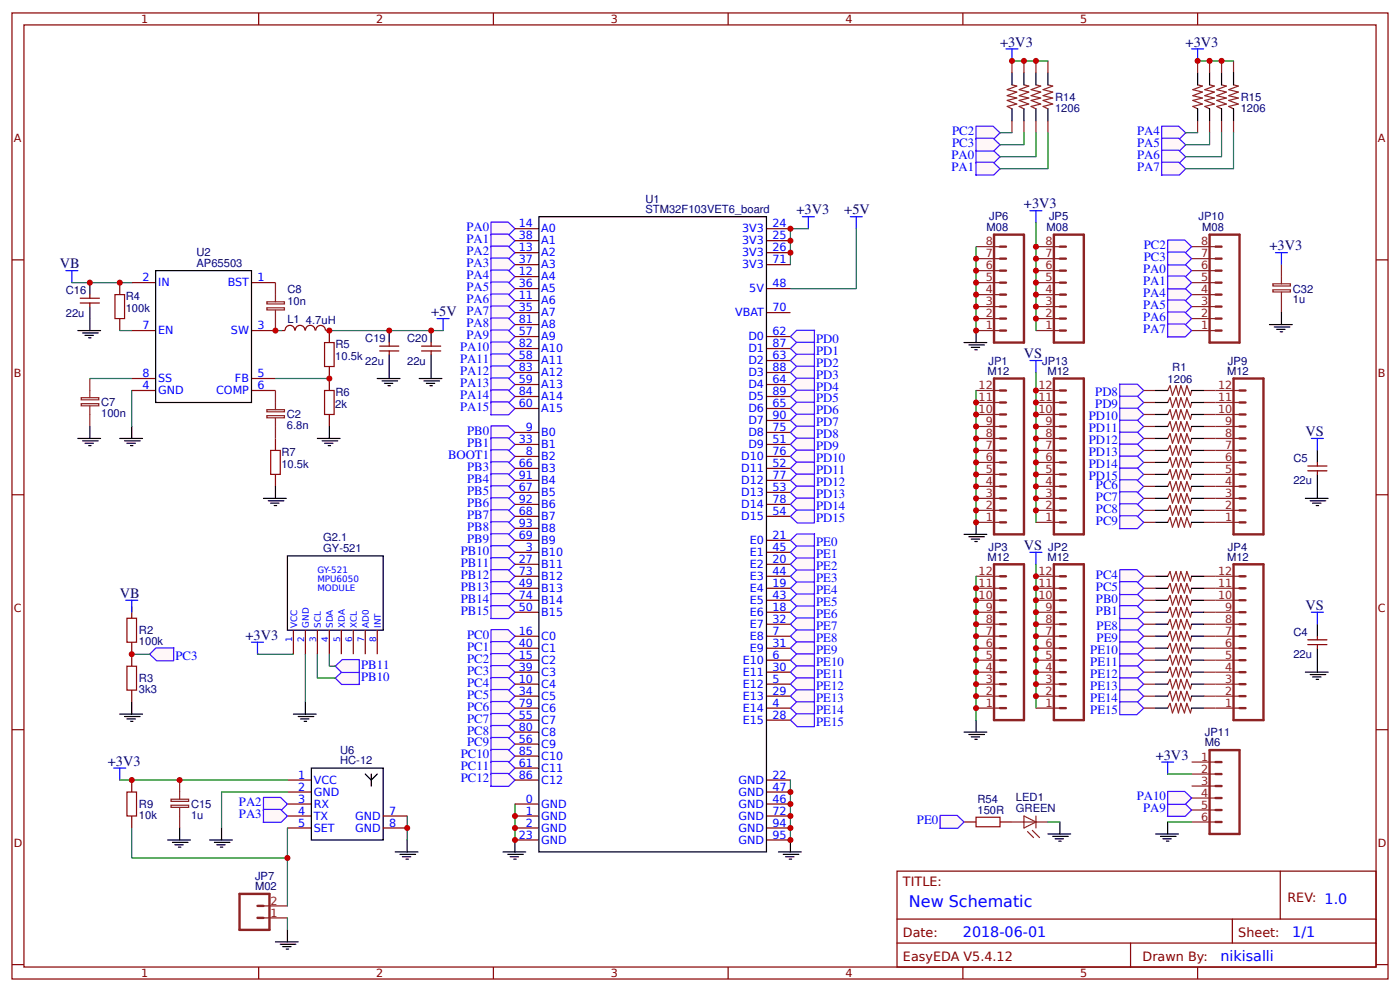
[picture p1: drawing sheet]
<svg xmlns="http://www.w3.org/2000/svg" width="309mm" height="219mm" viewBox="0 0 309 219" stroke-linecap="round" stroke-linejoin="round" font-family="sans-serif">
<defs><g id="words">
<text font-size="3.5" fill="#00f" x="200.8" y="200.2">New Schematic</text>
<g font-size="3.2" fill="#000080">
<text x="220.9" y="10.3">+3V3</text>
<text x="261.9" y="10.3">+3V3</text>
<text x="175.9" y="47.3">+3V3</text>
<text x="186.5" y="47.3">+5V</text>
<text x="226.2" y="46">+3V3</text>
<text x="13.2" y="59.2">VB</text>
<text x="280.5" y="55.2">+3V3</text>
<text x="95.2" y="69.8">+5V</text>
<text x="226.2" y="79.1">VS</text>
<text x="288.4" y="96.3">VS</text>
<text x="226.2" y="121.4">VS</text>
<text x="26.5" y="132">VB</text>
<text x="288.4" y="134.6">VS</text>
<text x="54.2" y="141.2">+3V3</text>
<text x="255.3" y="167.7">+3V3</text>
<text x="23.8" y="169">+3V3</text>
</g>
<g font-size="3.2" fill="#00f">
<text x="212.7" y="206.9">2018-06-01</text>
<text x="285.5" y="206.9">1/1</text>
<text x="269.6" y="212.1">nikisalli</text>
</g>
<g font-size="2.8" fill="#00f">
<text x="210.4" y="29.8">PC2</text>
<text x="251.2" y="29.8">PA4</text>
<text x="210.2" y="35.1">PA0</text>
<text x="210.4" y="32.5">PC3</text>
<text x="251.2" y="32.5">PA5</text>
<text x="251.2" y="35.1">PA6</text>
<text x="210.2" y="37.8">PA1</text>
<text x="251.2" y="37.8">PA7</text>
<text x="103.1" y="51">PA0</text>
<text x="103.1" y="53.7">PA1</text>
<text x="103.1" y="56.3">PA2</text>
<text x="103.1" y="58.9">PA3</text>
<text x="252.7" y="57.6">PC3</text>
<text x="252.7" y="55">PC2</text>
<text x="103.1" y="61.6">PA4</text>
<text x="103.1" y="64.2">PA5</text>
<text x="252.5" y="65.6">PA4</text>
<text x="252.5" y="60.3">PA0</text>
<text x="252.5" y="62.9">PA1</text>
<text x="103.1" y="66.9">PA6</text>
<text x="103.1" y="69.5">PA7</text>
<text x="252.5" y="68.2">PA5</text>
<text x="252.5" y="70.9">PA6</text>
<text x="101.6" y="77.5">PA10</text>
<text x="103.1" y="72.2">PA8</text>
<text x="103.1" y="74.8">PA9</text>
<text x="180.3" y="75.6">PD0</text>
<text x="252.5" y="73.5">PA7</text>
<text x="101.6" y="80.1">PA11</text>
<text x="101.6" y="82.8">PA12</text>
<text x="180.3" y="78.3">PD1</text>
<text x="180.3" y="80.9">PD2</text>
<text x="180.3" y="83.6">PD3</text>
<text x="101.6" y="85.4">PA13</text>
<text x="101.6" y="88.1">PA14</text>
<text x="180.3" y="86.2">PD4</text>
<text x="180.3" y="88.8">PD5</text>
<text x="242" y="87.5">PD8</text>
<text x="101.6" y="90.7">PA15</text>
<text x="103.2" y="96">PB0</text>
<text x="180.3" y="91.5">PD6</text>
<text x="180.3" y="94.1">PD7</text>
<text x="240.6" y="92.8">PD10</text>
<text x="240.6" y="95.5">PD11</text>
<text x="242" y="90.2">PD9</text>
<text x="99" y="101.3">BOOT1</text>
<text x="103.2" y="98.6">PB1</text>
<text x="180.3" y="96.8">PD8</text>
<text x="180.3" y="99.4">PD9</text>
<text x="240.6" y="98.1">PD12</text>
<text x="240.6" y="100.8">PD13</text>
<text x="103.2" y="103.9">PB3</text>
<text x="103.2" y="106.6">PB4</text>
<text x="180.3" y="102.1">PD10</text>
<text x="180.3" y="104.7">PD11</text>
<text x="180.3" y="107.4">PD12</text>
<text x="240.6" y="103.4">PD14</text>
<text x="240.6" y="106">PD15</text>
<text x="242.1" y="107.9">PC6</text>
<text x="103.2" y="109.2">PB5</text>
<text x="103.2" y="111.9">PB6</text>
<text x="180.3" y="110">PD13</text>
<text x="180.3" y="112.7">PD14</text>
<text x="242.1" y="110.5">PC7</text>
<text x="242.1" y="113.2">PC8</text>
<text x="103.2" y="114.5">PB7</text>
<text x="103.2" y="117.2">PB8</text>
<text x="103.2" y="119.8">PB9</text>
<text x="180.3" y="115.3">PD15</text>
<text x="242.1" y="115.8">PC9</text>
<text x="101.8" y="122.4">PB10</text>
<text x="101.8" y="125.1">PB11</text>
<text x="180.3" y="120.6">PE0</text>
<text x="180.3" y="123.2">PE1</text>
<text x="180.3" y="125.9">PE2</text>
<text x="101.8" y="127.7">PB12</text>
<text x="101.8" y="130.4">PB13</text>
<text x="180.3" y="128.5">PE3</text>
<text x="180.3" y="131.2">PE4</text>
<text x="242.1" y="127.7">PC4</text>
<text x="242.1" y="130.4">PC5</text>
<text x="101.8" y="133">PB14</text>
<text x="101.8" y="135.7">PB15</text>
<text x="180.3" y="133.8">PE5</text>
<text x="180.3" y="136.5">PE6</text>
<text x="242.1" y="133">PB0</text>
<text x="242.1" y="135.7">PB1</text>
<text x="103.2" y="141">PC0</text>
<text x="103.2" y="143.6">PC1</text>
<text x="180.3" y="139.1">PE7</text>
<text x="180.3" y="141.8">PE8</text>
<text x="242.3" y="139.1">PE8</text>
<text x="242.3" y="141.8">PE9</text>
<text x="38.8" y="145.7">PC3</text>
<text x="79.8" y="147.6">PB11</text>
<text x="103.2" y="148.9">PC3</text>
<text x="103.2" y="146.3">PC2</text>
<text x="180.3" y="144.4">PE9</text>
<text x="180.3" y="147.1">PE10</text>
<text x="180.3" y="149.7">PE11</text>
<text x="240.9" y="144.4">PE10</text>
<text x="240.9" y="147.1">PE11</text>
<text x="240.9" y="149.7">PE12</text>
<text x="79.8" y="150.2">PB10</text>
<text x="103.2" y="151.6">PC4</text>
<text x="103.2" y="154.2">PC5</text>
<text x="180.3" y="152.3">PE12</text>
<text x="180.3" y="155">PE13</text>
<text x="240.9" y="152.3">PE13</text>
<text x="240.9" y="155">PE14</text>
<text x="103.2" y="156.8">PC6</text>
<text x="103.2" y="159.5">PC7</text>
<text x="180.3" y="157.6">PE14</text>
<text x="180.3" y="160.3">PE15</text>
<text x="240.9" y="157.6">PE15</text>
<text x="101.8" y="167.4">PC10</text>
<text x="103.2" y="162.1">PC8</text>
<text x="103.2" y="164.8">PC9</text>
<text x="101.8" y="170.1">PC11</text>
<text x="101.8" y="172.7">PC12</text>
<text x="52.8" y="178">PA2</text>
<text x="251.1" y="176.7">PA10</text>
<text x="252.5" y="179.3">PA9</text>
<text x="52.8" y="180.7">PA3</text>
<text x="202.6" y="182">PE0</text>
</g>
<g font-size="2.8" fill="#800">
<text x="199.5" y="195.5">TITLE:</text>
<text x="284.4" y="199.2">REV: 1.0</text>
<text x="199.5" y="206.9">Date:</text>
<text x="273.6" y="206.9">Sheet:</text>
<text x="199.5" y="212.1">EasyEDA V5.4.12</text>
<text x="252.4" y="212.1">Drawn By:</text>
</g>
<g font-size="2.5" fill="#800">
<text x="31.2" y="5.1">1</text>
<text x="83.1" y="5.1">2</text>
<text x="134.9" y="5.1">3</text>
<text x="186.8" y="5.1">4</text>
<text x="238.7" y="5.1">5</text>
<text x="3" y="31.4">A</text>
<text x="304.4" y="31.4">A</text>
<text x="3" y="83.3">B</text>
<text x="304.4" y="83.3">B</text>
<text x="3" y="135.1">C</text>
<text x="304.4" y="135.1">C</text>
<text x="3" y="187">D</text>
<text x="304.4" y="187">D</text>
<text x="31.2" y="215.7">1</text>
<text x="83.1" y="215.7">2</text>
<text x="134.9" y="215.7">3</text>
<text x="186.8" y="215.7">4</text>
<text x="238.7" y="215.7">5</text>
</g>
<g font-size="2.5" fill="#000080">
<text x="233.1" y="22.2">R14</text>
<text x="274.1" y="22.2">R15</text>
<text x="233.1" y="24.6">1206</text>
<text x="274.1" y="24.6">1206</text>
<text x="142.6" y="47">STM32F103VET6_board</text>
<text x="142.6" y="44.8">U1</text>
<text x="218" y="51">M08</text>
<text x="218.5" y="48.6">JP6</text>
<text x="231.2" y="51">M08</text>
<text x="231.8" y="48.6">JP5</text>
<text x="264.8" y="48.6">JP10</text>
<text x="265.6" y="51">M08</text>
<text x="43.4" y="58.9">AP65503</text>
<text x="43.4" y="56.6">U2</text>
<text x="14.6" y="64.9">C16</text>
<text x="63.5" y="64.6">C8</text>
<text x="285.6" y="64.6">C32</text>
<text x="14.6" y="69.9">22u</text>
<text x="27.8" y="68.9">100k</text>
<text x="27.8" y="66.2">R4</text>
<text x="63.5" y="71.3">L1</text>
<text x="63.5" y="67.3">10n</text>
<text x="67.6" y="71.5">4.7uH</text>
<text x="285.6" y="67">1u</text>
<text x="74.1" y="76.8">R5</text>
<text x="80.7" y="75.5">C19</text>
<text x="90" y="75.5">C20</text>
<text x="74.1" y="79.5">10.5k</text>
<text x="80.7" y="80.5">22u</text>
<text x="90" y="80.5">22u</text>
<text x="218.2" y="82.8">M12</text>
<text x="218.4" y="80.6">JP1</text>
<text x="230.2" y="80.6">JP13</text>
<text x="231.4" y="82.8">M12</text>
<text x="259" y="82">R1</text>
<text x="271.1" y="82.8">M12</text>
<text x="271.3" y="80.6">JP9</text>
<text x="22.4" y="89.7">C7</text>
<text x="74.1" y="87.4">R6</text>
<text x="258" y="84.5">1206</text>
<text x="22.4" y="92.1">100n</text>
<text x="63.4" y="94.7">6.8n</text>
<text x="63.4" y="92.4">C2</text>
<text x="74.1" y="90">2k</text>
<text x="62.2" y="100.6">R7</text>
<text x="285.8" y="102">C5</text>
<text x="62.2" y="103.3">10.5k</text>
<text x="285.8" y="107">22u</text>
<text x="71.4" y="119.5">G2.1</text>
<text x="71.4" y="121.9">GY-521</text>
<text x="218.2" y="123.8">M12</text>
<text x="218.4" y="121.6">JP3</text>
<text x="231.4" y="123.8">M12</text>
<text x="231.6" y="121.6">JP2</text>
<text x="271.1" y="123.8">M12</text>
<text x="271.3" y="121.6">JP4</text>
<text x="30.7" y="142.4">100k</text>
<text x="30.7" y="140">R2</text>
<text x="285.8" y="140.3">C4</text>
<text x="285.8" y="145.3">22u</text>
<text x="30.7" y="153">3k3</text>
<text x="30.7" y="150.6">R3</text>
<text x="75.2" y="166.3">U6</text>
<text x="266.2" y="164.8">M6</text>
<text x="266.2" y="162.4">JP11</text>
<text x="75.1" y="168.7">HC-12</text>
<text x="30.7" y="178.3">R9</text>
<text x="42.2" y="178.3">C15</text>
<text x="215.9" y="179.6">150R</text>
<text x="216" y="177.2">R54</text>
<text x="224.5" y="179.3">GREEN</text>
<text x="224.5" y="176.9">LED1</text>
<text x="30.7" y="180.7">10k</text>
<text x="42.2" y="180.7">1u</text>
<text x="56.3" y="196.5">M02</text>
<text x="56.3" y="194.2">JP7</text>
</g>
<g font-size="2.5" fill="#00f">
<text x="114.6" y="52.9">38</text>
<text x="114.6" y="50.2">14</text>
<text x="119.6" y="53.9">A1</text>
<text x="119.6" y="51.3">A0</text>
<text x="164" y="51.3">3V3</text>
<text x="164" y="53.9">3V3</text>
<text x="170.7" y="50.2">24</text>
<text x="170.7" y="52.9">25</text>
<text x="114.6" y="58.2">37</text>
<text x="114.6" y="55.5">13</text>
<text x="119.6" y="59.2">A3</text>
<text x="119.6" y="56.6">A2</text>
<text x="164" y="56.6">3V3</text>
<text x="164" y="59.2">3V3</text>
<text x="170.7" y="55.5">26</text>
<text x="170.7" y="58.2">71</text>
<text x="31.5" y="62.1">2</text>
<text x="34.9" y="63.2">IN</text>
<text x="50.3" y="63.2">BST</text>
<text x="56.9" y="62.1">1</text>
<text x="114.6" y="63.4">36</text>
<text x="114.6" y="60.8">12</text>
<text x="119.6" y="64.5">A5</text>
<text x="119.6" y="61.9">A4</text>
<text x="165.5" y="64.5">5V</text>
<text x="170.7" y="63.4">48</text>
<text x="114.6" y="71.4">81</text>
<text x="114.6" y="68.7">35</text>
<text x="114.6" y="66.1">11</text>
<text x="119.6" y="69.8">A7</text>
<text x="119.6" y="67.2">A6</text>
<text x="162.4" y="69.8">VBAT</text>
<text x="170.7" y="68.7">70</text>
<text x="31.5" y="72.7">7</text>
<text x="34.9" y="73.8">EN</text>
<text x="51" y="73.8">SW</text>
<text x="56.9" y="72.7">3</text>
<text x="114.6" y="76.7">82</text>
<text x="114.6" y="74">57</text>
<text x="119.6" y="77.7">A10</text>
<text x="119.6" y="75.1">A9</text>
<text x="119.6" y="72.4">A8</text>
<text x="165.3" y="77.7">D1</text>
<text x="165.3" y="75.1">D0</text>
<text x="170.7" y="76.7">87</text>
<text x="170.7" y="74">62</text>
<text x="31.5" y="83.3">8</text>
<text x="56.9" y="83.3">5</text>
<text x="114.6" y="82">83</text>
<text x="114.6" y="79.3">58</text>
<text x="119.6" y="83">A12</text>
<text x="119.6" y="80.4">A11</text>
<text x="165.3" y="83">D3</text>
<text x="165.3" y="80.4">D2</text>
<text x="170.7" y="82">88</text>
<text x="170.7" y="79.3">63</text>
<text x="31.5" y="85.9">4</text>
<text x="34.9" y="87">GND</text>
<text x="34.9" y="84.3">SS</text>
<text x="47.7" y="87">COMP</text>
<text x="51.9" y="84.3">FB</text>
<text x="56.9" y="85.9">6</text>
<text x="114.6" y="89.9">60</text>
<text x="114.6" y="87.3">84</text>
<text x="114.6" y="84.6">59</text>
<text x="119.6" y="88.3">A14</text>
<text x="119.6" y="85.7">A13</text>
<text x="165.3" y="88.3">D5</text>
<text x="165.3" y="85.7">D4</text>
<text x="170.7" y="89.9">65</text>
<text x="170.7" y="87.3">89</text>
<text x="170.7" y="84.6">64</text>
<text x="116.2" y="95.2">9</text>
<text x="119.6" y="91">A15</text>
<text x="165.3" y="93.6">D7</text>
<text x="165.3" y="91">D6</text>
<text x="170.7" y="95.2">75</text>
<text x="170.7" y="92.6">90</text>
<text x="114.6" y="97.8">33</text>
<text x="116.2" y="100.5">8</text>
<text x="119.6" y="101.5">B2</text>
<text x="119.6" y="98.9">B1</text>
<text x="119.6" y="96.3">B0</text>
<text x="163.8" y="101.5">D10</text>
<text x="165.3" y="98.9">D9</text>
<text x="165.3" y="96.3">D8</text>
<text x="170.7" y="100.5">76</text>
<text x="170.7" y="97.8">51</text>
<text x="114.6" y="105.8">91</text>
<text x="114.6" y="103.1">66</text>
<text x="119.6" y="106.8">B4</text>
<text x="119.6" y="104.2">B3</text>
<text x="163.8" y="106.8">D12</text>
<text x="163.8" y="104.2">D11</text>
<text x="170.7" y="105.8">77</text>
<text x="170.7" y="103.1">52</text>
<text x="114.6" y="113.7">68</text>
<text x="114.6" y="111.1">92</text>
<text x="114.6" y="108.4">67</text>
<text x="119.6" y="112.1">B6</text>
<text x="119.6" y="109.5">B5</text>
<text x="163.8" y="112.1">D14</text>
<text x="163.8" y="109.5">D13</text>
<text x="170.7" y="113.7">54</text>
<text x="170.7" y="111.1">78</text>
<text x="170.7" y="108.4">53</text>
<text x="114.6" y="119">69</text>
<text x="114.6" y="116.4">93</text>
<text x="119.6" y="117.4">B8</text>
<text x="119.6" y="114.8">B7</text>
<text x="163.8" y="114.8">D15</text>
<text x="170.7" y="119">21</text>
<text x="114.6" y="124.3">27</text>
<text x="116.2" y="121.7">3</text>
<text x="119.6" y="125.4">B11</text>
<text x="119.6" y="122.7">B10</text>
<text x="119.6" y="120.1">B9</text>
<text x="165.7" y="125.4">E2</text>
<text x="165.7" y="122.7">E1</text>
<text x="165.7" y="120.1">E0</text>
<text x="170.7" y="124.3">20</text>
<text x="170.7" y="121.7">45</text>
<text x="114.6" y="129.6">49</text>
<text x="114.6" y="126.9">73</text>
<text x="119.6" y="130.7">B13</text>
<text x="119.6" y="128">B12</text>
<text x="165.7" y="130.7">E4</text>
<text x="165.7" y="128">E3</text>
<text x="170.7" y="129.6">19</text>
<text x="170.7" y="126.9">44</text>
<text x="114.6" y="134.9">50</text>
<text x="114.6" y="132.2">74</text>
<text x="119.6" y="135.9">B15</text>
<text x="119.6" y="133.3">B14</text>
<text x="165.7" y="135.9">E6</text>
<text x="165.7" y="133.3">E5</text>
<text x="170.7" y="137.5">32</text>
<text x="170.7" y="134.9">18</text>
<text x="170.7" y="132.2">43</text>
<text x="114.6" y="142.8">40</text>
<text x="114.6" y="140.2">16</text>
<text x="119.6" y="143.9">C1</text>
<text x="119.6" y="141.2">C0</text>
<text x="165.7" y="143.9">E9</text>
<text x="165.7" y="141.2">E8</text>
<text x="165.7" y="138.6">E7</text>
<text x="170.7" y="142.8">31</text>
<text x="170.7" y="140.2">7</text>
<text x="114.6" y="148.1">39</text>
<text x="114.6" y="145.5">15</text>
<text x="119.6" y="149.2">C3</text>
<text x="119.6" y="146.5">C2</text>
<text x="164.1" y="146.5">E10</text>
<text x="164.1" y="149.2">E11</text>
<text x="170.7" y="145.5">6</text>
<text x="170.7" y="148.1">30</text>
<text x="114.6" y="153.4">34</text>
<text x="114.6" y="150.8">10</text>
<text x="119.6" y="154.5">C5</text>
<text x="119.6" y="151.8">C4</text>
<text x="164.1" y="154.5">E13</text>
<text x="164.1" y="151.8">E12</text>
<text x="170.7" y="153.4">29</text>
<text x="170.7" y="150.8">5</text>
<text x="114.6" y="161.3">80</text>
<text x="114.6" y="158.7">55</text>
<text x="114.6" y="156.1">79</text>
<text x="119.6" y="159.8">C7</text>
<text x="119.6" y="157.1">C6</text>
<text x="164.1" y="159.8">E15</text>
<text x="164.1" y="157.1">E14</text>
<text x="170.7" y="158.7">28</text>
<text x="170.7" y="156.1">4</text>
<text x="114.6" y="166.6">85</text>
<text x="114.6" y="164">56</text>
<text x="119.6" y="167.7">C10</text>
<text x="119.6" y="165">C9</text>
<text x="119.6" y="162.4">C8</text>
<text x="65.9" y="171.9">1</text>
<text x="69.3" y="173">VCC</text>
<text x="114.6" y="171.9">86</text>
<text x="114.6" y="169.3">61</text>
<text x="119.6" y="173">C12</text>
<text x="119.6" y="170.3">C11</text>
<text x="163.1" y="173">GND</text>
<text x="170.7" y="171.9">22</text>
<text x="65.9" y="174.6">2</text>
<text x="65.9" y="177.2">3</text>
<text x="65.9" y="179.9">4</text>
<text x="69.3" y="175.6">GND</text>
<text x="69.3" y="178.3">RX</text>
<text x="86" y="179.9">7</text>
<text x="116.2" y="179.9">1</text>
<text x="116.2" y="177.2">0</text>
<text x="119.6" y="178.3">GND</text>
<text x="163.1" y="178.3">GND</text>
<text x="163.1" y="175.6">GND</text>
<text x="170.7" y="179.9">72</text>
<text x="170.7" y="177.2">46</text>
<text x="170.7" y="174.6">47</text>
<text x="65.9" y="182.5">5</text>
<text x="69.3" y="180.9">TX</text>
<text x="69.3" y="183.6">SET</text>
<text x="78.5" y="180.9">GND</text>
<text x="78.5" y="183.6">GND</text>
<text x="86" y="182.5">8</text>
<text x="114.6" y="185.2">23</text>
<text x="116.2" y="182.5">2</text>
<text x="119.6" y="183.6">GND</text>
<text x="119.6" y="180.9">GND</text>
<text x="163.1" y="183.6">GND</text>
<text x="163.1" y="180.9">GND</text>
<text x="170.7" y="185.2">95</text>
<text x="170.7" y="182.5">94</text>
<text x="119.6" y="186.2">GND</text>
<text x="163.1" y="186.2">GND</text>
</g>
<g font-size="2.5" fill="#8d2323">
<text x="217.8" y="59.5">6</text>
<text x="217.8" y="56.8">7</text>
<text x="217.8" y="54.2">8</text>
<text x="231" y="59.5">6</text>
<text x="231" y="56.8">7</text>
<text x="231" y="54.2">8</text>
<text x="265.4" y="59.5">6</text>
<text x="265.4" y="56.8">7</text>
<text x="265.4" y="54.2">8</text>
<text x="217.8" y="64.8">4</text>
<text x="217.8" y="62.1">5</text>
<text x="231" y="64.8">4</text>
<text x="231" y="62.1">5</text>
<text x="265.4" y="64.8">4</text>
<text x="265.4" y="62.1">5</text>
<text x="217.8" y="70.1">2</text>
<text x="217.8" y="67.4">3</text>
<text x="231" y="70.1">2</text>
<text x="231" y="67.4">3</text>
<text x="265.4" y="70.1">2</text>
<text x="265.4" y="67.4">3</text>
<text x="217.8" y="72.7">1</text>
<text x="231" y="72.7">1</text>
<text x="265.4" y="72.7">1</text>
<text x="216.2" y="88.6">11</text>
<text x="216.2" y="85.9">12</text>
<text x="229.4" y="88.6">11</text>
<text x="229.4" y="85.9">12</text>
<text x="269.1" y="88.6">11</text>
<text x="269.1" y="85.9">12</text>
<text x="216.2" y="91.2">10</text>
<text x="217.8" y="93.9">9</text>
<text x="229.4" y="91.2">10</text>
<text x="231" y="93.9">9</text>
<text x="269.1" y="91.2">10</text>
<text x="270.7" y="93.9">9</text>
<text x="217.8" y="101.8">6</text>
<text x="217.8" y="99.2">7</text>
<text x="217.8" y="96.5">8</text>
<text x="231" y="101.8">6</text>
<text x="231" y="99.2">7</text>
<text x="231" y="96.5">8</text>
<text x="270.7" y="101.8">6</text>
<text x="270.7" y="99.2">7</text>
<text x="270.7" y="96.5">8</text>
<text x="217.8" y="107.1">4</text>
<text x="217.8" y="104.5">5</text>
<text x="231" y="107.1">4</text>
<text x="231" y="104.5">5</text>
<text x="270.7" y="107.1">4</text>
<text x="270.7" y="104.5">5</text>
<text x="217.8" y="112.4">2</text>
<text x="217.8" y="109.7">3</text>
<text x="231" y="112.4">2</text>
<text x="231" y="109.7">3</text>
<text x="270.7" y="112.4">2</text>
<text x="270.7" y="109.7">3</text>
<text x="217.8" y="115">1</text>
<text x="231" y="115">1</text>
<text x="270.7" y="115">1</text>
<text x="216.2" y="129.6">11</text>
<text x="216.2" y="126.9">12</text>
<text x="229.4" y="129.6">11</text>
<text x="229.4" y="126.9">12</text>
<text x="269.1" y="129.6">11</text>
<text x="269.1" y="126.9">12</text>
<text x="216.2" y="132.2">10</text>
<text x="217.8" y="137.5">8</text>
<text x="217.8" y="134.9">9</text>
<text x="229.4" y="132.2">10</text>
<text x="231" y="137.5">8</text>
<text x="231" y="134.9">9</text>
<text x="269.1" y="132.2">10</text>
<text x="270.7" y="137.5">8</text>
<text x="270.7" y="134.9">9</text>
<text x="217.8" y="142.8">6</text>
<text x="217.8" y="140.2">7</text>
<text x="231" y="142.8">6</text>
<text x="231" y="140.2">7</text>
<text x="270.7" y="142.8">6</text>
<text x="270.7" y="140.2">7</text>
<text x="217.8" y="148.1">4</text>
<text x="217.8" y="145.5">5</text>
<text x="231" y="148.1">4</text>
<text x="231" y="145.5">5</text>
<text x="270.7" y="148.1">4</text>
<text x="270.7" y="145.5">5</text>
<text x="217.8" y="153.4">2</text>
<text x="217.8" y="150.8">3</text>
<text x="231" y="153.4">2</text>
<text x="231" y="150.8">3</text>
<text x="270.7" y="153.4">2</text>
<text x="270.7" y="150.8">3</text>
<text x="217.8" y="156.1">1</text>
<text x="231" y="156.1">1</text>
<text x="270.7" y="156.1">1</text>
<text x="265.4" y="168">1</text>
<text x="265.4" y="170.6">2</text>
<text x="265.4" y="173.2">3</text>
<text x="265.4" y="175.9">4</text>
<text x="265.4" y="178.5">5</text>
<text x="265.4" y="181.2">6</text>
<text x="59.8" y="202.4">1</text>
<text x="59.8" y="199.7">2</text>
</g>
<g font-size="1.9" fill="#00f">
<text x="70.1" y="126.5">GY-521</text>
<text x="70.1" y="128.5">MPU6050</text>
<text x="70.1" y="130.4">MODULE</text>
<text x="64.6" y="141.7" transform="rotate(-90 64.6 141.7)">1</text>
<text x="65.6" y="138.6" transform="rotate(-90 65.6 138.6)">VCC</text>
<text x="67.2" y="141.7" transform="rotate(-90 67.2 141.7)">2</text>
<text x="68.3" y="138.6" transform="rotate(-90 68.3 138.6)">GND</text>
<text x="69.8" y="141.7" transform="rotate(-90 69.8 141.7)">3</text>
<text x="70.9" y="138.6" transform="rotate(-90 70.9 138.6)">SCL</text>
<text x="72.5" y="141.7" transform="rotate(-90 72.5 141.7)">4</text>
<text x="73.6" y="138.6" transform="rotate(-90 73.6 138.6)">SDA</text>
<text x="75.1" y="141.7" transform="rotate(-90 75.1 141.7)">5</text>
<text x="76.2" y="138.6" transform="rotate(-90 76.2 138.6)">XDA</text>
<text x="77.8" y="141.7" transform="rotate(-90 77.8 141.7)">6</text>
<text x="78.8" y="138.6" transform="rotate(-90 78.8 138.6)">XCL</text>
<text x="80.4" y="141.7" transform="rotate(-90 80.4 141.7)">7</text>
<text x="81.5" y="138.6" transform="rotate(-90 81.5 138.6)">AD0</text>
<text x="83.1" y="141.7" transform="rotate(-90 83.1 141.7)">8</text>
<text x="84.1" y="138.6" transform="rotate(-90 84.1 138.6)">INT</text>
</g>
</g></defs>
<g fill="none" stroke="#800" stroke-width=".26">
<path d="M2.6 2.9h304.1v213.2h-304.1zM5.3 5.5h298.7v208h-298.7zM57.1 2.9v2.6M109 2.9v2.6M160.9 2.9v2.6M212.7 2.9v2.6M264.6 2.9v2.6M2.6 57.4h2.7M304 57.4h2.7M2.6 109.2h2.7M304 109.2h2.7M2.6 161.1h2.7"/>
<path d="M304 161.1h2.7M198.2 192.3h105.8v21.2h-105.8zM282.8 192.3v10.6M2.6 212.9h2.7M57.1 213.5v2.6M109 213.5v2.6M160.9 213.5v2.6M198.2 202.9h105.8M198.2 208.2h105.8M212.7 213.5v2.6M249.8 208.2v5.3M264.6 213.5v2.6"/>
<path d="M272.3 202.9v5.3M304 212.9h2.7"/>
</g>
<path d="M111.1 188.1h5.1M112.2 188.6h3.4M112.7 189.1h1.9M113.5 189.7h.5M113.8 185.4v2.7M172 188.1h5M173 188.6h3.5M173.6 189.1h1.8M174.4 189.7h.5M174.6 185.4v2.7" fill="none" stroke="#000" stroke-width=".26"/>
<path d="M189.2 50.5v13.2h-14.6M113.8 177.5v7.9M174.6 172.2v13.2" fill="none" stroke="#080" stroke-width=".26"/>
<path d="M187.9 47.8h2.6M189.2 47.8v2.7" fill="none" stroke="#00f" stroke-width=".26"/>
<g fill="#fff7f8" stroke="#430aff" stroke-width=".26">
<path d="M108.5 49h3.7l1.6 1.5-1.4 1.4h-4z"/>
<path d="M108.5 51.7h3.7l1.6 1.4-1.4 1.4h-4z"/>
<path d="M108.5 54.3h3.7l1.6 1.5-1.4 1.4h-4z"/>
<path d="M108.5 57h3.7l1.6 1.4-1.4 1.4h-4z"/>
<path d="M108.5 59.6h3.7l1.6 1.5-1.4 1.4h-4z"/>
<path d="M108.5 62.3h3.7l1.6 1.4-1.4 1.4h-4z"/>
<path d="M108.5 64.9h3.7l1.6 1.5-1.4 1.3h-4z"/>
<path d="M108.5 67.5h3.7l1.6 1.5-1.4 1.4h-4z"/>
<path d="M108.5 70.2h3.7l1.6 1.4-1.4 1.4h-4z"/>
<path d="M108.5 72.8h3.7l1.6 1.5-1.4 1.4h-4z"/>
<path d="M108.5 75.5h3.7l1.6 1.4-1.4 1.4h-4z"/>
<path d="M108.5 78.1h3.7l1.6 1.5-1.4 1.4h-4z"/>
<path d="M108.5 80.8h3.7l1.6 1.4-1.4 1.4h-4z"/>
<path d="M108.5 83.4h3.7l1.6 1.5-1.4 1.4h-4z"/>
<path d="M108.5 86.1h3.7l1.6 1.4-1.4 1.4h-4z"/>
<path d="M108.5 88.7h3.7l1.6 1.5-1.4 1.4h-4z"/>
<path d="M108.5 139h3.7l1.6 1.4-1.4 1.4h-4z"/>
<path d="M108.5 141.6h3.7l1.6 1.5-1.4 1.4h-4z"/>
<path d="M108.5 144.3h3.7l1.6 1.4-1.4 1.4h-4z"/>
<path d="M108.5 146.9h3.7l1.6 1.5-1.4 1.4h-4z"/>
<path d="M108.5 149.6h3.7l1.6 1.4-1.4 1.4h-4z"/>
<path d="M108.5 152.2h3.7l1.6 1.5-1.4 1.4h-4z"/>
<path d="M108.5 154.9h3.7l1.6 1.4-1.4 1.4h-4z"/>
<path d="M108.5 157.5h3.7l1.6 1.5-1.4 1.4h-4z"/>
<path d="M108.5 160.2h3.7l1.6 1.4-1.4 1.4h-4z"/>
<path d="M108.5 162.8h3.7l1.6 1.5-1.4 1.3h-4z"/>
<path d="M108.5 165.4h3.7l1.6 1.5-1.4 1.4h-4z"/>
<path d="M108.5 168.1h3.7l1.6 1.4-1.4 1.4h-4z"/>
<path d="M108.5 170.7h3.7l1.6 1.5-1.4 1.4h-4z"/>
<path d="M108.5 94h3.7l1.6 1.5-1.4 1.4h-4z"/>
<path d="M108.5 96.7h3.7l1.6 1.4-1.4 1.4h-4z"/>
<path d="M108.5 99.3h3.7l1.6 1.5-1.4 1.3h-4z"/>
<path d="M108.5 101.9h3.7l1.6 1.5-1.4 1.4h-4z"/>
<path d="M108.5 104.6h3.7l1.6 1.4-1.4 1.4h-4z"/>
<path d="M108.5 107.2h3.7l1.6 1.5-1.4 1.4h-4z"/>
<path d="M108.5 109.9h3.7l1.6 1.4-1.4 1.4h-4z"/>
<path d="M108.5 112.5h3.7l1.6 1.5-1.4 1.4h-4z"/>
<path d="M108.5 115.2h3.7l1.6 1.4-1.4 1.4h-4z"/>
<path d="M108.5 117.8h3.7l1.6 1.5-1.4 1.4h-4z"/>
<path d="M108.5 120.5h3.7l1.6 1.4-1.4 1.4h-4z"/>
<path d="M108.5 123.1h3.7l1.6 1.5-1.4 1.4h-4z"/>
<path d="M108.5 125.8h3.7l1.6 1.4-1.4 1.4h-4z"/>
<path d="M108.5 128.4h3.7l1.6 1.5-1.4 1.3h-4z"/>
<path d="M108.5 131h3.7l1.6 1.5-1.4 1.4h-4z"/>
<path d="M108.5 133.7h3.7l1.6 1.4-1.4 1.4h-4z"/>
<path d="M176 72.9h4l-.1 2.9h-3.8l-1.5-1.5z"/>
<path d="M176 75.6h4l-.1 2.8h-3.8l-1.5-1.5z"/>
<path d="M176 78.2h4l-.1 2.8h-3.8l-1.5-1.4z"/>
<path d="M176 80.8h4l-.1 2.9h-3.8l-1.5-1.5z"/>
<path d="M176 83.5h4l-.1 2.8h-3.8l-1.5-1.4z"/>
<path d="M176 86.1h4l-.1 2.9h-3.8l-1.5-1.5z"/>
<path d="M176 88.8h4l-.1 2.8h-3.8l-1.5-1.4z"/>
<path d="M174.6 92.8l1.4-1.4h4l-.1 2.9h-3.8z"/>
<path d="M174.6 95.5l1.4-1.4h4l-.1 2.8h-3.8z"/>
<path d="M174.6 98.1l1.4-1.4h4l-.1 2.9h-3.8z"/>
<path d="M174.6 100.8l1.4-1.4h4l-.1 2.8h-3.8z"/>
<path d="M174.6 103.4l1.4-1.4h4l-.1 2.9h-3.8z"/>
<path d="M174.6 106l1.4-1.3h4l-.1 2.8h-3.8z"/>
<path d="M174.6 108.7l1.4-1.4h4l-.1 2.8h-3.8z"/>
<path d="M174.6 111.3l1.4-1.4h4l-.1 2.9h-3.8z"/>
<path d="M174.6 114l1.4-1.4h4l-.1 2.8h-3.8z"/>
<path d="M174.6 119.3l1.4-1.4h4l-.1 2.8h-3.8z"/>
<path d="M174.6 121.9l1.4-1.4h4l-.1 2.9h-3.8z"/>
<path d="M174.6 124.6l1.4-1.4h4l-.1 2.8h-3.8z"/>
<path d="M174.6 127.2l1.4-1.4h4l-.1 2.9h-3.8z"/>
<path d="M174.6 129.9l1.4-1.4h4l-.1 2.8h-3.8z"/>
<path d="M174.6 132.5l1.4-1.4h4l-.1 2.9h-3.8z"/>
<path d="M174.6 135.1l1.4-1.3h4l-.1 2.8h-3.8z"/>
<path d="M174.6 137.8l1.4-1.4h4l-.1 2.9h-3.8z"/>
<path d="M174.6 140.4l1.4-1.3h4l-.1 2.8h-3.8z"/>
<path d="M174.6 143.1l1.4-1.4h4l-.1 2.8h-3.8z"/>
<path d="M174.6 145.7l1.4-1.4h4l-.1 2.9h-3.8z"/>
<path d="M174.6 148.4l1.4-1.4h4l-.1 2.8h-3.8z"/>
<path d="M174.6 151l1.4-1.4h4l-.1 2.9h-3.8z"/>
<path d="M174.6 153.7l1.4-1.4h4l-.1 2.8h-3.8z"/>
<path d="M174.6 156.3l1.4-1.4h4l-.1 2.9h-3.8z"/>
<path d="M174.6 159l1.4-1.4h4l-.1 2.8h-3.8z"/>
</g>
<g fill="none" stroke="#8d2323" stroke-width=".53">
<path d="M267.2 51.8h6.6v23.8h-6.6zM268.6 59.7h1.3M268.6 57.1h1.3M268.6 54.5h1.3M268.6 67.7h1.3M268.6 70.3h1.3M268.6 73h1.3M268.6 62.4h1.3M268.6 65h1.3M272.5 83.6h6.6v34.4h-6.6zM273.8 99.4h1.4M273.8 96.8h1.4"/>
<path d="M273.8 94.1h1.4M273.8 91.5h1.4M273.8 88.8h1.4M273.8 86.2h1.4M273.8 110h1.4M273.8 112.7h1.4M273.8 115.3h1.4M273.8 104.7h1.4M273.8 107.4h1.4M273.8 102.1h1.4M272.5 124.6h6.6v34.4h-6.6zM273.8 137.8h1.4"/>
<path d="M273.8 135.1h1.4M273.8 132.5h1.4M273.8 129.9h1.4M273.8 127.2h1.4M273.8 151h1.4M273.8 153.7h1.4M273.8 156.3h1.4M273.8 145.7h1.4M273.8 148.4h1.4M273.8 143.1h1.4M273.8 140.4h1.4M267.2 165.6h6.6v18.5h-6.6z"/>
<path d="M268.6 173.5h1.3M268.6 170.9h1.3M268.6 168.2h1.3M268.6 178.8h1.3M268.6 176.2h1.3M268.6 181.5h1.3"/>
</g>
<g fill="none" stroke="#8d2323" stroke-width=".26">
<path d="M263.3 59.7h5.3M263.3 57.1h5.3M263.3 54.5h5.3M263.3 73h5.3M263.3 70.3h5.3M263.3 67.7h5.3M263.3 65h5.3M263.3 62.4h5.3M268.6 99.4h5.2M268.6 96.8h5.2M268.6 94.1h5.2M268.6 91.5h5.2"/>
<path d="M268.6 88.8h5.2M268.6 86.2h5.2M268.6 115.3h5.2M268.6 112.7h5.2M268.6 110h5.2M268.6 107.4h5.2M268.6 104.7h5.2M268.6 102.1h5.2M268.6 137.8h5.2M268.6 135.1h5.2M268.6 132.5h5.2M268.6 129.9h5.2"/>
<path d="M268.6 127.2h5.2M268.6 156.3h5.2M268.6 153.7h5.2M268.6 151h5.2M268.6 148.4h5.2M268.6 145.7h5.2M268.6 143.1h5.2M268.6 140.4h5.2M263.3 168.2h5.3M263.3 170.9h5.3M263.3 173.5h5.3M263.3 176.2h5.3"/>
<path d="M263.3 178.8h5.3M263.3 181.5h5.3"/>
</g>
<path d="M291 99.4v2.7M288.4 110h5M289.5 110.5h3.4M290 111.1h1.8M290.8 111.6h.5M291 104.7v5.3M255.3 184.1h5M256.4 184.6h3.4M256.9 185.2h1.9M257.7 185.7h.5M258 181.5v2.6" fill="none" stroke="#000" stroke-width=".26"/>
<path d="M289.7 96.8h2.7M291 96.8v2.6" fill="none" stroke="#00f" stroke-width=".26"/>
<path d="M288.9 103.9h4.3M288.9 102.9h4.3M291 102.1v.8M291 103.9v.8" fill="none" stroke="#800" stroke-width=".26"/>
<path d="M258 181.5h5.3" fill="none" stroke="#080" stroke-width=".26"/>
<g fill="#fff7f8" stroke="#430aff" stroke-width=".26">
<path d="M258 177.4h3.7l1.6 1.4-1.4 1.4h-4z"/>
<path d="M258 174.7h3.7l1.6 1.5-1.4 1.3h-4z"/>
</g>
<path d="M227.5 46.5h2.7M228.9 46.5v2.7M281.8 55.8h2.6M283.1 55.8v2.6M227.5 79.6h2.7M228.9 79.6v2.6M227.5 121.9h2.7M228.9 121.9v2.7M256.6 168.2h2.7M258 168.2v2.7" fill="none" stroke="#00f" stroke-width=".26"/>
<path d="M215.6 54.5v18.5M228.9 49.2v23.8M215.6 86.2v29.1M228.9 82.2v33.1M215.6 127.2v31.8M228.9 124.6v31.7M258 170.9h5.3" fill="none" stroke="#080" stroke-width=".26"/>
<g fill="none" stroke="#8d2323" stroke-width=".26">
<path d="M215.6 59.7h5.3M215.6 57.1h5.3M215.6 54.5h5.3M228.9 59.7h5.3M228.9 57.1h5.3M228.9 54.5h5.3M283.1 58.4v4.3M215.6 73h5.3M215.6 70.3h5.3M215.6 67.7h5.3M215.6 65h5.3M215.6 62.4h5.3"/>
<path d="M228.9 73h5.3M228.9 70.3h5.3M228.9 67.7h5.3M228.9 65h5.3M228.9 62.4h5.3M281.2 64h3.9v.5h-3.9zM281.2 62.7h3.9v.4h-3.9zM283.1 64.5v4.5M215.6 99.4h5.3M215.6 96.8h5.3M215.6 94.1h5.3M215.6 91.5h5.3"/>
<path d="M215.6 88.8h5.3M215.6 86.2h5.3M228.9 99.4h5.3M228.9 96.8h5.3M228.9 94.1h5.3M228.9 91.5h5.3M228.9 88.8h5.3M228.9 86.2h5.3M215.6 115.3h5.3M215.6 112.7h5.3M215.6 110h5.3M215.6 107.4h5.3"/>
<path d="M215.6 104.7h5.3M215.6 102.1h5.3M228.9 115.3h5.3M228.9 112.7h5.3M228.9 110h5.3M228.9 107.4h5.3M228.9 104.7h5.3M228.9 102.1h5.3M215.6 137.8h5.3M215.6 135.1h5.3M215.6 132.5h5.3M215.6 129.9h5.3"/>
<path d="M215.6 127.2h5.3M228.9 137.8h5.3M228.9 135.1h5.3M228.9 132.5h5.3M228.9 129.9h5.3M228.9 127.2h5.3M215.6 156.3h5.3M215.6 153.7h5.3M215.6 151h5.3M215.6 148.4h5.3M215.6 145.7h5.3M215.6 143.1h5.3"/>
<path d="M215.6 140.4h5.3M228.9 156.3h5.3M228.9 153.7h5.3M228.9 151h5.3M228.9 148.4h5.3M228.9 145.7h5.3M228.9 143.1h5.3M228.9 140.4h5.3"/>
</g>
<g fill="none" stroke="#000" stroke-width=".26">
<path d="M213 75.6h5M214 76.1h3.5M214.6 76.7h1.8M215.4 77.2h.5M215.6 73v2.6M280.5 71.6h5M281.5 72.2h3.5M282 72.7h1.9M282.8 73.2h.6M283.1 69v2.6M213 118h5M214 118.5h3.5"/>
<path d="M214.6 119h1.8M215.4 119.5h.5M215.6 115.3v2.7M215.6 159v2.6M213 161.6h5M214 162.1h3.5M214.6 162.7h1.8M215.4 163.2h.5"/>
</g>
<g fill="none" stroke="#8d2323" stroke-width=".53">
<path d="M219.6 51.8h6.6v23.8h-6.6zM220.9 59.7h1.3M220.9 57.1h1.3M220.9 54.5h1.3M232.8 51.8h6.6v23.8h-6.6zM234.2 59.7h1.3M234.2 57.1h1.3M234.2 54.5h1.3M220.9 67.7h1.3M220.9 70.3h1.3M220.9 73h1.3M220.9 62.4h1.3"/>
<path d="M220.9 65h1.3M234.2 67.7h1.3M234.2 70.3h1.3M234.2 73h1.3M234.2 62.4h1.3M234.2 65h1.3M219.6 83.6h6.6v34.4h-6.6zM220.9 99.4h1.3M220.9 96.8h1.3M220.9 94.1h1.3M220.9 91.5h1.3M220.9 88.8h1.3"/>
<path d="M220.9 86.2h1.3M232.8 83.6h6.6v34.4h-6.6zM234.2 99.4h1.3M234.2 96.8h1.3M234.2 94.1h1.3M234.2 91.5h1.3M234.2 88.8h1.3M234.2 86.2h1.3M220.9 110h1.3M220.9 112.7h1.3M220.9 115.3h1.3M220.9 104.7h1.3"/>
<path d="M220.9 107.4h1.3M220.9 102.1h1.3M234.2 110h1.3M234.2 112.7h1.3M234.2 115.3h1.3M234.2 104.7h1.3M234.2 107.4h1.3M234.2 102.1h1.3M219.6 124.6h6.6v34.4h-6.6zM220.9 137.8h1.3M220.9 135.1h1.3M220.9 132.5h1.3"/>
<path d="M220.9 129.9h1.3M220.9 127.2h1.3M232.8 124.6h6.6v34.4h-6.6zM234.2 137.8h1.3M234.2 135.1h1.3M234.2 132.5h1.3M234.2 129.9h1.3M234.2 127.2h1.3M220.9 151h1.3M220.9 153.7h1.3M220.9 156.3h1.3M220.9 145.7h1.3"/>
<path d="M220.9 148.4h1.3M220.9 143.1h1.3M220.9 140.4h1.3M234.2 151h1.3M234.2 153.7h1.3M234.2 156.3h1.3M234.2 145.7h1.3M234.2 148.4h1.3M234.2 143.1h1.3M234.2 140.4h1.3"/>
</g>
<g fill="#fff7f8" stroke="#430aff" stroke-width=".26">
<path d="M247.3 84.8h4l1.4 1.4-1.5 1.5h-3.8z"/>
<path d="M247.3 87.5h4l1.4 1.3-1.5 1.5h-3.8z"/>
<path d="M247.3 90.1h4l1.4 1.4-1.5 1.4h-3.8z"/>
<path d="M247.3 92.8h4l1.4 1.3-1.5 1.5h-3.8z"/>
<path d="M247.3 95.4h4l1.4 1.4-1.5 1.4h-3.8z"/>
<path d="M247.3 98h4l1.4 1.4-1.5 1.5h-3.8z"/>
<path d="M247.3 100.7h4l1.4 1.4-1.5 1.4h-3.8z"/>
<path d="M247.3 103.3h4l1.4 1.4-1.5 1.5h-3.8z"/>
<path d="M247.4 105.9h3.8l1.5 1.5-1.4 1.4h-4z"/>
<path d="M247.4 108.6h3.8l1.5 1.4-1.4 1.4h-4z"/>
<path d="M247.4 111.2h3.8l1.5 1.5-1.4 1.3h-4z"/>
<path d="M247.4 113.9h3.8l1.5 1.4-1.4 1.4h-4z"/>
<path d="M247.3 136.4h4l1.4 1.4-1.5 1.5h-3.8z"/>
<path d="M247.3 139.1h4l1.4 1.3-1.5 1.5h-3.8z"/>
<path d="M247.3 141.7h4l1.4 1.4-1.5 1.4h-3.8z"/>
<path d="M247.3 144.3h4l1.4 1.4-1.5 1.5h-3.8z"/>
<path d="M247.3 147h4l1.4 1.4-1.5 1.4h-3.8z"/>
<path d="M247.3 149.6h4l1.4 1.4-1.5 1.5h-3.8z"/>
<path d="M247.3 152.3h4l1.4 1.4-1.5 1.4h-3.8z"/>
<path d="M247.3 154.9h4l1.4 1.4-1.5 1.5h-3.8z"/>
<path d="M247.4 131h3.8l1.5 1.5-1.4 1.4h-4z"/>
<path d="M247.4 133.7h3.8l1.5 1.4-1.4 1.4h-4z"/>
<path d="M247.4 125.8h3.8l1.5 1.4-1.4 1.4h-4z"/>
<path d="M247.4 128.4h3.8l1.5 1.5-1.4 1.3h-4z"/>
<path d="M258 63.6h3.7l1.6 1.4-1.4 1.4h-4z"/>
<path d="M258 66.2h3.7l1.6 1.5-1.4 1.4h-4z"/>
<path d="M258 68.9h3.7l1.6 1.4-1.4 1.4h-4z"/>
<path d="M258 71.5h3.7l1.6 1.5-1.4 1.4h-4z"/>
<path d="M258 58.3h3.7l1.6 1.4-1.4 1.4h-4z"/>
<path d="M258 60.9h3.7l1.6 1.5-1.4 1.4h-4z"/>
<path d="M258 53h3.7l1.6 1.5-1.4 1.3h-4z"/>
<path d="M258 55.6h3.7l1.6 1.5-1.4 1.4h-4z"/>
</g>
<path d="M177.3 47.8h2.6M178.6 47.8v2.7M55.6 141.8h2.6M56.9 141.8v2.6" fill="none" stroke="#00f" stroke-width=".26"/>
<path d="M178.6 50.5h-4v7.9M56.9 144.4h7.9M67.5 144.4v10.6" fill="none" stroke="#080" stroke-width=".26"/>
<path d="M63.5 122.7h21.2v16.4h-21.2zM64.8 157.6h5M65.9 158.2h3.4M66.4 158.7h1.9M67.2 159.2h.5M67.5 155v2.6" fill="none" stroke="#000" stroke-width=".26"/>
<path d="M64.8 139.1v5.3M67.5 139.1v5.3M70.1 139.1v5.3M72.8 139.1v5.3M75.4 139.1v5.3M78.1 139.1v5.3M80.7 139.1v5.3M83.3 139.1v5.3" fill="none" stroke="#800" stroke-width=".26"/>
<g fill="#fff7f8" stroke="#430aff" stroke-width=".26">
<path d="M74.1 149.7l1.5-1.5h3.8v2.9h-3.9z"/>
<path d="M74.1 147.1l1.5-1.5h3.8v2.8h-3.9z"/>
</g>
<path d="M70.1 144.4v5.3h4M72.8 144.4v2.7h1.3M26.5 172.2h37M63.5 174.8h-14.6v8" fill="none" stroke="#080" stroke-width=".26"/>
<path d="M63.5 172.2h5.3M63.5 174.8h5.3M63.5 177.5h5.3M63.5 180.1h5.3M63.5 182.8h5.3M84.7 180.1h5.3M84.7 182.8h5.3" fill="none" stroke="#800" stroke-width=".26"/>
<path d="M68.8 169.5h15.9v15.9h-15.9zM80.7 170.9l1.3 1.3v1.3M82 170.9v1.3l1.3-1.3M46.3 185.4h5M47.4 185.9h3.4M47.9 186.5h1.8M48.7 187h.5M48.9 182.8v2.6" fill="none" stroke="#000" stroke-width=".26"/>
<path d="M25.1 169.5h2.7M26.5 169.5v2.7" fill="none" stroke="#00f" stroke-width=".26"/>
<g fill="#fff7f8" stroke="#430aff" stroke-width=".26">
<path d="M58.2 176h3.8l1.5 1.5-1.4 1.4h-4z"/>
<path d="M58.2 178.7h3.8l1.5 1.4-1.4 1.4h-4z"/>
</g>
<g fill="none" stroke="#000" stroke-width=".26">
<path d="M26.5 157.6h5M27.5 158.2h3.5M28 158.7h1.9M28.8 159.2h.6M29.1 155v2.6M37 185.4h5.1M38.1 185.9h3.4M38.6 186.5h1.9M39.4 187h.6M39.7 182.8v2.6M87.3 188.1h5M88.4 188.6h3.4"/>
<path d="M88.9 189.1h1.9M89.7 189.7h.5M90 185.4v2.7"/>
</g>
<path d="M90 180.1v5.3" fill="none" stroke="#080" stroke-width=".26"/>
<path d="M37.8 177.7h3.9v.5h-3.9zM37.8 176.4h3.9v.5h-3.9zM39.7 172.2v4.2M39.7 178.3v4.5" fill="none" stroke="#8d2323" stroke-width=".26"/>
<path d="M28 136.5h2.2v5.3h-2.2zM28 147.1h2.2v5.2h-2.2z" fill="none" stroke="#a00000" stroke-width=".26"/>
<path d="M29.1 133.8v2.7M29.1 141.8v5.3M29.1 152.3v2.7" fill="none" stroke="#800" stroke-width=".26"/>
<path d="M27.8 132.5h2.6M29.1 132.5v2.6" fill="none" stroke="#00f" stroke-width=".26"/>
<path d="M33.1 144.4l1.4-1.4h3.9v2.9h-3.8z" fill="#fff7f8" stroke="#430aff" stroke-width=".26"/>
<path d="M29.1 144.4h4M231.5 181.5h2.7" fill="none" stroke="#080" stroke-width=".26"/>
<path d="M215.6 180.4h5.3v2.1h-5.3z" fill="none" stroke="#a00000" stroke-width=".26"/>
<path d="M213 181.5h2.6M220.9 181.5h2.7" fill="none" stroke="#800" stroke-width=".26"/>
<path d="M223.6 181.5h7.9M226.2 180.1l2.7 1.4-2.7 1.3zM227 183.6l1.3 1.3M228.1 183.3l1.6 1.6M228.9 180.1v2.7" fill="none" stroke="#8d2323" stroke-width=".26"/>
<path d="M231.5 184.1h5M232.6 184.6h3.4M233.1 185.2h1.8M233.9 185.7h.5M234.2 181.5v2.6" fill="none" stroke="#000" stroke-width=".26"/>
<path d="M207.7 180h3.8l1.5 1.5-1.4 1.3h-4z" fill="#fff7f8" stroke="#430aff" stroke-width=".26"/>
<path d="M222.2 10.8h2.7M223.6 10.8v2.6M263.3 10.8h2.6M264.6 10.8v2.6" fill="none" stroke="#00f" stroke-width=".26"/>
<g fill="#fff7f8" stroke="#430aff" stroke-width=".26">
<path d="M215.6 33.2h3.8l1.5 1.4-1.4 1.4h-3.9z"/>
<path d="M215.6 35.8h3.8l1.5 1.5-1.4 1.3h-3.9z"/>
<path d="M215.6 27.9h3.8l1.5 1.4-1.4 1.4h-3.9z"/>
<path d="M215.6 30.5h3.8l1.5 1.5-1.4 1.4h-3.9z"/>
<path d="M256.6 27.9h3.8l1.5 1.4-1.4 1.4h-3.9z"/>
<path d="M256.6 30.5h3.8l1.5 1.5-1.4 1.4h-3.9z"/>
<path d="M256.6 33.2h3.8l1.5 1.4-1.4 1.4h-3.9z"/>
<path d="M256.6 35.8h3.8l1.5 1.5-1.4 1.3h-3.9z"/>
</g>
<g fill="none" stroke="#000" stroke-width=".26">
<path d="M223.6 16.1v2.6M226.2 16.1v2.6M228.9 16.1v2.6M231.5 16.1v2.6M264.6 16.1v2.6M267.2 16.1v2.6M269.9 16.1v2.6M272.5 16.1v2.6M223.6 24v2.7M226.2 24v2.7M228.9 24v2.7M231.5 24v2.7"/>
<path d="M264.6 24v2.7M267.2 24v2.7M269.9 24v2.7M272.5 24v2.7M34.4 59.7h21.2v29.1h-21.2zM119.1 47.8h50.2v140.3h-50.2zM17.2 73h5M18.3 73.5h3.4M18.8 74h1.8M19.6 74.6h.5M19.8 62.4v2.6M19.8 67.7v5.3"/>
<path d="M86 73v2.6M86 78.3v5.3M95.2 73v2.6M95.2 78.3v5.3M17.2 96.8h5M18.3 97.3h3.4M18.8 97.8h1.8M19.6 98.4h.5M19.8 94.1v2.7M26.5 96.8h5M27.5 97.3h3.5M28 97.8h1.9"/>
<path d="M28.8 98.4h.6M29.1 94.1v2.7M70.1 96.8h5M71.2 97.3h3.4M71.7 97.8h1.9M72.5 98.4h.5M72.8 94.1v2.7M83.3 83.6h5.1M84.4 84.1h3.4M84.9 84.6h1.9M85.7 85.1h.6M92.6 83.6h5"/>
<path d="M93.7 84.1h3.4M94.2 84.6h1.8M95 85.1h.5M255.3 96.8h2.7M255.3 91.5h2.7M255.3 94.1h2.7M255.3 88.8h2.7M255.3 86.2h2.7M255.3 99.4h2.7M263.3 96.8h2.6M263.3 91.5h2.6M263.3 94.1h2.6"/>
<path d="M263.3 88.8h2.6M263.3 86.2h2.6M263.3 99.4h2.6M58.2 110h5M59.3 110.5h3.4M59.8 111.1h1.8M60.6 111.6h.5M60.9 107.4v2.6M255.3 110h2.7M255.3 102.1h2.7M255.3 104.7h2.7M255.3 112.7h2.7"/>
<path d="M255.3 115.3h2.7M255.3 107.4h2.7M263.3 110h2.6M263.3 102.1h2.6M263.3 104.7h2.6M263.3 112.7h2.6M263.3 115.3h2.6M263.3 107.4h2.6M255.3 132.5h2.7M255.3 135.1h2.7M255.3 129.9h2.7M255.3 127.2h2.7"/>
<path d="M255.3 137.8h2.7M263.3 132.5h2.6M263.3 135.1h2.6M263.3 129.9h2.6M263.3 127.2h2.6M263.3 137.8h2.6M291 137.8v2.6M255.3 148.4h2.7M255.3 143.1h2.7M255.3 145.7h2.7M255.3 140.4h2.7M255.3 153.7h2.7"/>
<path d="M255.3 156.3h2.7M255.3 151h2.7M263.3 148.4h2.6M263.3 143.1h2.6M263.3 145.7h2.6M263.3 140.4h2.6M263.3 153.7h2.6M263.3 156.3h2.6M263.3 151h2.6M288.4 148.4h5M289.5 148.9h3.4M290 149.4h1.8"/>
<path d="M290.8 150h.5M291 143.1v5.3M60.9 207.9h5M61.9 208.4h3.5M62.4 209h1.9M63.2 209.5h.6M63.5 205.3v2.6"/>
</g>
<path d="M14.6 59.7h2.6M15.9 59.7v2.7M96.6 70.3h2.6M97.9 70.3v2.7M289.7 135.1h2.7M291 135.1v2.7" fill="none" stroke="#00f" stroke-width=".26"/>
<g fill="none" stroke="#080" stroke-width=".26">
<path d="M223.6 13.4h7.9M264.6 13.4h7.9M220.9 29.3h2.7M226.2 29.3v2.7h-5.3M228.9 29.3v5.3h-8M231.5 29.3v8h-10.6M261.9 29.3h2.7M267.2 29.3v2.7h-5.3M269.9 29.3v5.3h-8M272.5 29.3v8h-10.6M15.9 62.4h13.2M26.5 73h2.6"/>
<path d="M60.9 73h1.3M72.8 73h25.1M19.8 83.6h9.3M29.1 86.2v7.9M60.9 83.6h11.9M29.1 182.8v6.6h34.4M63.5 182.8v17.2M63.5 202.6v2.7"/>
</g>
<g fill="none" stroke="#800" stroke-width=".26">
<path d="M113.8 58.4h5.3M113.8 55.8h5.3M113.8 53.1h5.3M113.8 50.5h5.3M169.3 58.4h5.3M169.3 55.8h5.3M169.3 53.1h5.3M169.3 50.5h5.3M17.7 66.9h4.3M17.7 65.8h4.3M19.8 65v.8M19.8 66.9v.8"/>
<path d="M26.5 62.4v2.6M26.5 70.3v2.7M29.1 73h5.3M29.1 62.4h5.3M55.6 73h5.3M55.6 62.4h5.3M62.2 73h.8M63 73a1.06 1.06 0 0 1 1.1-1.2 1.06 1.06 0 0 1 1 1.2M65.2 73a1.06 1.06 0 0 1 1.1-1.2 1.06 1.06 0 0 1 1.1 1.2M67.5 73a1.06 1.06 0 0 1 1-1.2 1.06 1.06 0 0 1 1.1 1.2M69.8 73a1.06 1.06 0 0 1 1-1.2 1.06 1.06 0 0 1 1.1 1.2M72 73h.8v2.6"/>
<path d="M83.9 77.5h4.2M83.9 76.4h4.2M86 75.6v.8M86 77.5v.8M93.1 77.5h4.3M93.1 76.4h4.3M95.2 75.6v.8M95.2 77.5v.8M113.8 79.6h5.3M113.8 76.9h5.3M113.8 74.3h5.3M113.8 71.6h5.3"/>
<path d="M113.8 69h5.3M113.8 66.4h5.3M113.8 63.7h5.3M113.8 61.1h5.3M169.3 79.6h5.3M169.3 76.9h5.3M169.3 74.3h5.3M169.3 69h5.3M169.3 63.7h5.3M29.1 86.2h5.3M29.1 83.6h5.3M55.6 86.2h5.3"/>
<path d="M55.6 83.6h5.3M60.9 96.8v2.6M72.8 80.9v5.3M72.8 91.5v2.6M113.8 90.2h5.3M113.8 87.5h5.3M113.8 84.9h5.3M113.8 82.2h5.3M113.8 98.1h5.3M113.8 95.5h5.3M169.3 90.2h5.3M169.3 87.5h5.3"/>
<path d="M169.3 84.9h5.3M169.3 82.2h5.3M169.3 98.1h5.3M169.3 95.5h5.3M169.3 92.8h5.3M60.9 104.7v2.7M113.8 119.3h5.3M113.8 116.6h5.3M113.8 114h5.3M113.8 111.3h5.3M113.8 108.7h5.3M113.8 106h5.3"/>
<path d="M113.8 103.4h5.3M113.8 100.8h5.3M169.3 119.3h5.3M169.3 114h5.3M169.3 111.3h5.3M169.3 108.7h5.3M169.3 106h5.3M169.3 103.4h5.3M169.3 100.8h5.3M113.8 135.1h5.3M113.8 132.5h5.3M113.8 129.9h5.3"/>
<path d="M113.8 127.2h5.3M113.8 124.6h5.3M113.8 121.9h5.3M169.3 137.8h5.3M169.3 135.1h5.3M169.3 132.5h5.3M169.3 129.9h5.3M169.3 127.2h5.3M169.3 124.6h5.3M169.3 121.9h5.3M113.8 145.7h5.3M113.8 143.1h5.3"/>
<path d="M113.8 140.4h5.3M113.8 159h5.3M113.8 156.3h5.3M113.8 153.7h5.3M113.8 151h5.3M113.8 148.4h5.3M169.3 145.7h5.3M169.3 143.1h5.3M169.3 140.4h5.3M169.3 159h5.3M169.3 156.3h5.3M169.3 153.7h5.3"/>
<path d="M169.3 151h5.3M169.3 148.4h5.3M288.9 142.3h4.3M288.9 141.2h4.3M291 140.4v.8M291 142.3v.8M29.1 172.2v2.6M113.8 177.5h5.3M113.8 172.2h5.3M113.8 169.5h5.3M113.8 166.9h5.3M113.8 164.3h5.3"/>
<path d="M113.8 161.6h5.3M169.3 177.5h5.3M169.3 174.8h5.3M169.3 172.2h5.3M29.1 180.1v2.7M113.8 185.4h5.3M113.8 182.8h5.3M113.8 180.1h5.3M169.3 185.4h5.3M169.3 182.8h5.3M169.3 180.1h5.3"/>
</g>
<path d="M25.4 65h2.1v5.3h-2.1zM71.7 75.6h2.1v5.3h-2.1zM59.8 99.4h2.1v5.3h-2.1zM71.7 86.2h2.1v5.3h-2.1zM28 174.8h2.2v5.3h-2.2z" fill="none" stroke="#a00000" stroke-width=".26"/>
<g fill="none" stroke="#8d2323" stroke-width=".26">
<path d="M223.6 18.7l1 .3-2.1 .8 2.1 .5-2.1 .8 2.1 .5-2.1 .6 2.1 .8-2.1 .5 1.1 .5M223.6 13.4v2.7M226.2 18.7l1.1 .3-2.1 .8 2.1 .5-2.1 .8 2.1 .5-2.1 .6 2.1 .8-2.1 .5 1 .5M226.2 13.4v2.7M228.9 18.7l1 .3-2.1 .8 2.1 .5-2.1 .8 2.1 .5-2.1 .6 2.1 .8-2.1 .5 1.1 .5M228.9 13.4v2.7M231.5 18.7l1.1 .3-2.1 .8 2.1 .5-2.1 .8 2.1 .5-2.1 .6 2.1 .8-2.1 .5 1 .5M231.5 13.4v2.7M264.6 18.7l1 .3-2.1 .8 2.1 .5-2.1 .8 2.1 .5-2.1 .6 2.1 .8-2.1 .5 1.1 .5M264.6 13.4v2.7M267.2 18.7l1.1 .3-2.1 .8 2.1 .5-2.1 .8 2.1 .5-2.1 .6 2.1 .8-2.1 .5 1 .5M267.2 13.4v2.7"/>
<path d="M269.9 18.7l1 .3-2.1 .8 2.1 .5-2.1 .8 2.1 .5-2.1 .6 2.1 .8-2.1 .5 1.1 .5M269.9 13.4v2.7M272.5 18.7l1.1 .3-2.1 .8 2.1 .5-2.1 .8 2.1 .5-2.1 .6 2.1 .8-2.1 .5 1 .5M272.5 13.4v2.7M223.6 26.7v2.6M226.2 26.7v2.6M228.9 26.7v2.6M231.5 26.7v2.6M264.6 26.7v2.6M267.2 26.7v2.6M269.9 26.7v2.6M272.5 26.7v2.6"/>
<path d="M58.9 67.9h3.9v.5h-3.9zM58.9 66.6h3.9v.5h-3.9zM60.9 62.4v4.2M60.9 68.5v4.5M17.9 89.1h3.9v.5h-3.9zM17.9 87.8h3.9v.5h-3.9zM19.8 83.6v4.2M19.8 89.6v4.5M58.9 91.8h3.9v.4h-3.9zM58.9 90.4h3.9v.5h-3.9zM60.9 86.2v4.2M60.9 92.3v4.5"/>
<path d="M252.7 86.2h2.6M252.7 88.8h2.6M252.7 91.5h2.6M252.7 94.1h2.6M252.7 96.8h2.6M252.7 99.4h2.6M258 86.2l.5-1.1 .5 2.2 .8-2.2 .5 2.2 .6-2.2 .8 2.2 .5-2.2 .8 2.2 .3-1.1M258 91.5l.5-1.1 .5 2.2 .8-2.2 .5 2.2 .6-2.2 .8 2.2 .5-2.2 .8 2.2 .3-1.1M258 96.8l.5-1.1 .5 2.1 .8-2.1 .5 2.1 .6-2.1 .8 2.1 .5-2.1 .8 2.1 .3-1M258 88.8l.5-1 .5 2.1 .8-2.1 .5 2.1 .6-2.1 .8 2.1 .5-2.1 .8 2.1 .3-1.1M258 94.1l.5-1 .5 2.1 .8-2.1 .5 2.1 .6-2.1 .8 2.1 .5-2.1 .8 2.1 .3-1.1M258 99.4l.5-1 .5 2.1 .8-2.1 .5 2.1 .6-2.1 .8 2.1 .5-2.1 .8 2.1 .3-1.1"/>
<path d="M265.9 86.2h2.7M265.9 88.8h2.7M265.9 91.5h2.7M265.9 94.1h2.7M265.9 96.8h2.7M265.9 99.4h2.7M252.7 102.1h2.6M252.7 104.7h2.6M252.7 107.4h2.6M252.7 110h2.6M252.7 112.7h2.6M252.7 115.3h2.6"/>
<path d="M258 102.1l.5-1.1 .5 2.1 .8-2.1 .5 2.1 .6-2.1 .8 2.1 .5-2.1 .8 2.1 .3-1M258 104.7l.5-1 .5 2.1 .8-2.1 .5 2.1 .6-2.1 .8 2.1 .5-2.1 .8 2.1 .3-1.1M258 107.4l.5-1.1 .5 2.1 .8-2.1 .5 2.1 .6-2.1 .8 2.1 .5-2.1 .8 2.1 .3-1M258 110l.5-1 .5 2.1 .8-2.1 .5 2.1 .6-2.1 .8 2.1 .5-2.1 .8 2.1 .3-1.1M258 112.7l.5-1.1 .5 2.1 .8-2.1 .5 2.1 .6-2.1 .8 2.1 .5-2.1 .8 2.1 .3-1M258 115.3l.5-1.1 .5 2.2 .8-2.2 .5 2.2 .6-2.2 .8 2.2 .5-2.2 .8 2.2 .3-1.1M265.9 102.1h2.7M265.9 104.7h2.7M265.9 107.4h2.7M265.9 110h2.7M265.9 112.7h2.7M265.9 115.3h2.7"/>
<path d="M252.7 127.2h2.6M252.7 129.9h2.6M252.7 132.5h2.6M252.7 135.1h2.6M252.7 137.8h2.6M258 127.2l.5-1 .5 2.1 .8-2.1 .5 2.1 .6-2.1 .8 2.1 .5-2.1 .8 2.1 .3-1.1M258 132.5l.5-1.1 .5 2.2 .8-2.2 .5 2.2 .6-2.2 .8 2.2 .5-2.2 .8 2.2 .3-1.1M258 137.8l.5-1.1 .5 2.2 .8-2.2 .5 2.2 .6-2.2 .8 2.2 .5-2.2 .8 2.2 .3-1.1M258 129.9l.5-1.1 .5 2.1 .8-2.1 .5 2.1 .6-2.1 .8 2.1 .5-2.1 .8 2.1 .3-1M258 135.1l.5-1 .5 2.1 .8-2.1 .5 2.1 .6-2.1 .8 2.1 .5-2.1 .8 2.1 .3-1.1M265.9 127.2h2.7M265.9 129.9h2.7"/>
<path d="M265.9 132.5h2.7M265.9 135.1h2.7M265.9 137.8h2.7M252.7 140.4h2.6M252.7 143.1h2.6M252.7 145.7h2.6M252.7 148.4h2.6M252.7 151h2.6M252.7 153.7h2.6M252.7 156.3h2.6M258 140.4l.5-1 .5 2.1 .8-2.1 .5 2.1 .6-2.1 .8 2.1 .5-2.1 .8 2.1 .3-1.1M258 143.1l.5-1.1 .5 2.1 .8-2.1 .5 2.1 .6-2.1 .8 2.1 .5-2.1 .8 2.1 .3-1"/>
<path d="M258 145.7l.5-1 .5 2.1 .8-2.1 .5 2.1 .6-2.1 .8 2.1 .5-2.1 .8 2.1 .3-1.1M258 148.4l.5-1.1 .5 2.1 .8-2.1 .5 2.1 .6-2.1 .8 2.1 .5-2.1 .8 2.1 .3-1M258 151l.5-1 .5 2.1 .8-2.1 .5 2.1 .6-2.1 .8 2.1 .5-2.1 .8 2.1 .3-1.1M258 153.7l.5-1.1 .5 2.1 .8-2.1 .5 2.1 .6-2.1 .8 2.1 .5-2.1 .8 2.1 .3-1M258 156.3l.5-1 .5 2.1 .8-2.1 .5 2.1 .6-2.1 .8 2.1 .5-2.1 .8 2.1 .3-1.1M265.9 140.4h2.7M265.9 143.1h2.7M265.9 145.7h2.7M265.9 148.4h2.7M265.9 151h2.7M265.9 153.7h2.7M265.9 156.3h2.7"/>
<path d="M58.2 200h5.3M58.2 202.6h5.3"/>
</g>
<path d="M52.9 197.3h6.6v8h-6.6zM56.9 200h1.3M56.9 202.6h1.3" fill="none" stroke="#8d2323" stroke-width=".53"/>
<g fill="#c00">
<circle cx="264.6" cy="13.4" r=".66"/>
<circle cx="267.2" cy="13.4" r=".66"/>
<circle cx="269.9" cy="13.4" r=".66"/>
<circle cx="226.2" cy="13.4" r=".66"/>
<circle cx="228.9" cy="13.4" r=".66"/>
<circle cx="95.2" cy="73" r=".66"/>
<circle cx="19.8" cy="62.4" r=".66"/>
<circle cx="72.8" cy="83.6" r=".66"/>
<circle cx="72.8" cy="73" r=".66"/>
<circle cx="26.5" cy="62.4" r=".66"/>
<circle cx="29.1" cy="144.4" r=".66"/>
<circle cx="228.9" cy="112.7" r=".66"/>
<circle cx="228.9" cy="110" r=".66"/>
<circle cx="228.9" cy="107.4" r=".66"/>
<circle cx="228.9" cy="104.7" r=".66"/>
<circle cx="228.9" cy="102.1" r=".66"/>
<circle cx="228.9" cy="99.4" r=".66"/>
<circle cx="228.9" cy="96.8" r=".66"/>
<circle cx="228.9" cy="94.1" r=".66"/>
<circle cx="228.9" cy="91.5" r=".66"/>
<circle cx="228.9" cy="88.8" r=".66"/>
<circle cx="228.9" cy="86.2" r=".66"/>
<circle cx="215.6" cy="88.8" r=".66"/>
<circle cx="215.6" cy="91.5" r=".66"/>
<circle cx="215.6" cy="94.1" r=".66"/>
<circle cx="215.6" cy="96.8" r=".66"/>
<circle cx="215.6" cy="99.4" r=".66"/>
<circle cx="215.6" cy="102.1" r=".66"/>
<circle cx="215.6" cy="104.7" r=".66"/>
<circle cx="215.6" cy="107.4" r=".66"/>
<circle cx="215.6" cy="110" r=".66"/>
<circle cx="215.6" cy="112.7" r=".66"/>
<circle cx="215.6" cy="115.3" r=".66"/>
<circle cx="215.6" cy="156.3" r=".66"/>
<circle cx="215.6" cy="153.7" r=".66"/>
<circle cx="215.6" cy="151" r=".66"/>
<circle cx="215.6" cy="148.4" r=".66"/>
<circle cx="215.6" cy="145.7" r=".66"/>
<circle cx="215.6" cy="143.1" r=".66"/>
<circle cx="215.6" cy="140.4" r=".66"/>
<circle cx="215.6" cy="137.8" r=".66"/>
<circle cx="215.6" cy="135.1" r=".66"/>
<circle cx="215.6" cy="132.5" r=".66"/>
<circle cx="215.6" cy="129.9" r=".66"/>
<circle cx="228.9" cy="127.2" r=".66"/>
<circle cx="228.9" cy="129.9" r=".66"/>
<circle cx="228.9" cy="132.5" r=".66"/>
<circle cx="228.9" cy="135.1" r=".66"/>
<circle cx="228.9" cy="137.8" r=".66"/>
<circle cx="228.9" cy="140.4" r=".66"/>
<circle cx="228.9" cy="143.1" r=".66"/>
<circle cx="228.9" cy="145.7" r=".66"/>
<circle cx="228.9" cy="148.4" r=".66"/>
<circle cx="228.9" cy="151" r=".66"/>
<circle cx="228.9" cy="153.7" r=".66"/>
<circle cx="228.9" cy="54.5" r=".66"/>
<circle cx="228.9" cy="57.1" r=".66"/>
<circle cx="228.9" cy="59.7" r=".66"/>
<circle cx="228.9" cy="62.4" r=".66"/>
<circle cx="228.9" cy="65" r=".66"/>
<circle cx="228.9" cy="67.7" r=".66"/>
<circle cx="228.9" cy="70.3" r=".66"/>
<circle cx="215.6" cy="57.1" r=".66"/>
<circle cx="215.6" cy="59.7" r=".66"/>
<circle cx="215.6" cy="62.4" r=".66"/>
<circle cx="215.6" cy="65" r=".66"/>
<circle cx="215.6" cy="67.7" r=".66"/>
<circle cx="215.6" cy="70.3" r=".66"/>
<circle cx="215.6" cy="73" r=".66"/>
<circle cx="90" cy="182.8" r=".66"/>
<circle cx="39.7" cy="172.2" r=".66"/>
<circle cx="60.9" cy="73" r=".66"/>
<circle cx="29.1" cy="172.2" r=".66"/>
<circle cx="63.5" cy="189.4" r=".66"/>
<circle cx="86" cy="73" r=".66"/>
<circle cx="174.6" cy="55.8" r=".66"/>
<circle cx="174.6" cy="53.1" r=".66"/>
<circle cx="174.6" cy="50.5" r=".66"/>
<circle cx="113.8" cy="180.1" r=".66"/>
<circle cx="113.8" cy="182.8" r=".66"/>
<circle cx="113.8" cy="185.4" r=".66"/>
<circle cx="174.6" cy="174.8" r=".66"/>
<circle cx="174.6" cy="177.5" r=".66"/>
<circle cx="174.6" cy="180.1" r=".66"/>
<circle cx="174.6" cy="182.8" r=".66"/>
<circle cx="174.6" cy="185.4" r=".66"/>
<circle cx="223.6" cy="13.4" r=".66"/>
</g>
<use href="#words"/>
</svg>
